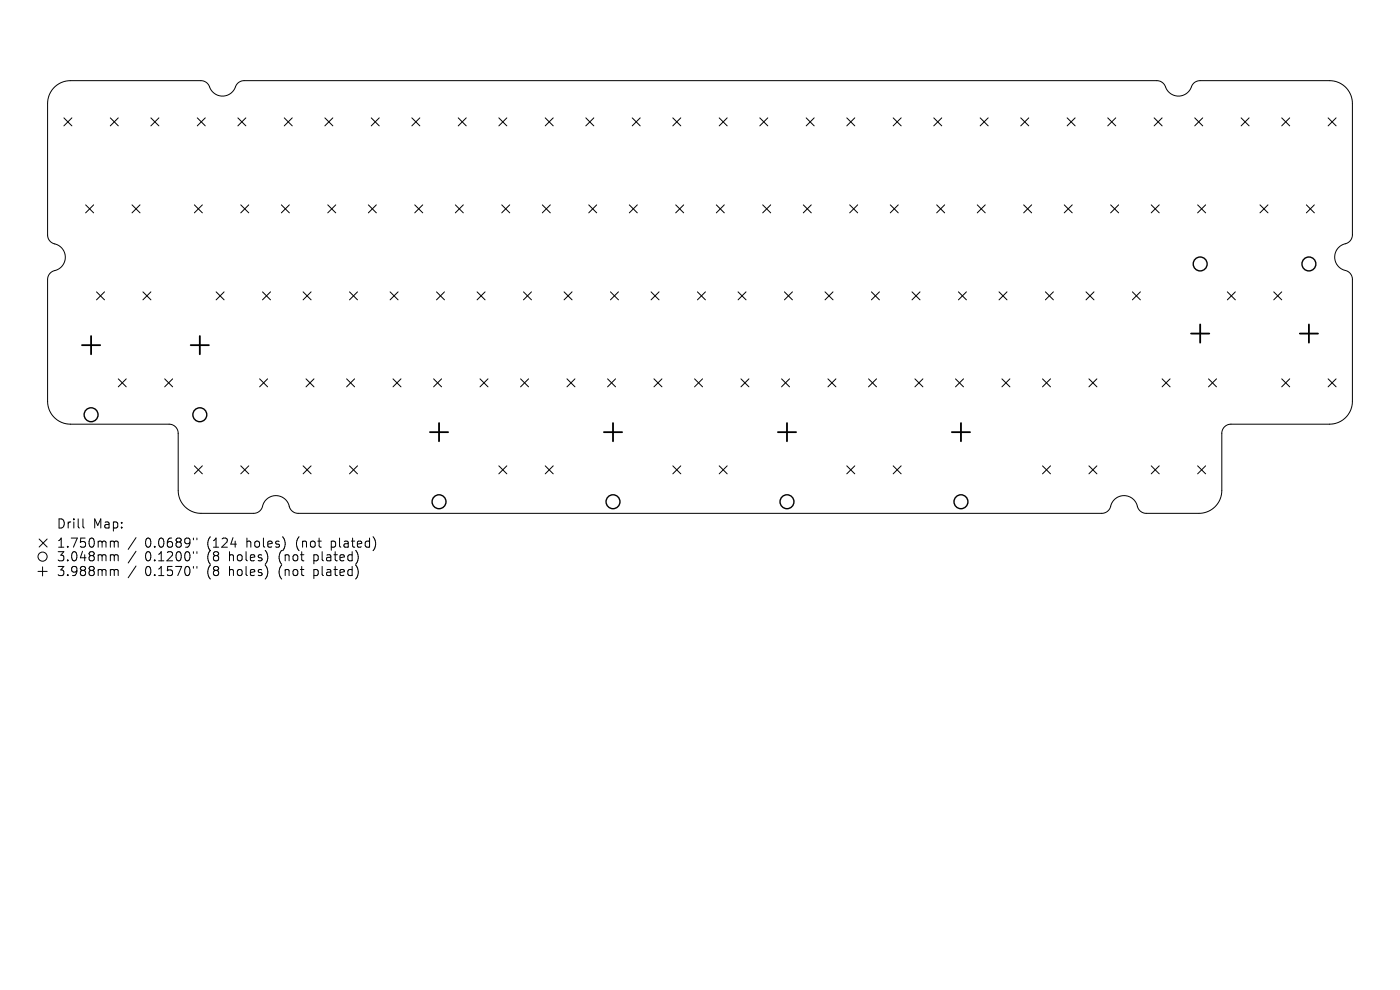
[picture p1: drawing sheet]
<svg xmlns="http://www.w3.org/2000/svg" width="297mm" height="210mm" viewBox="0 0 297 210" stroke-linecap="round" stroke-linejoin="round" font-family="sans-serif">
<defs><g id="words">
<g font-size="2.7">
<text x="11.9" y="112.4">Drill</text>
<text x="19.7" y="112.4">Map:</text>
<text x="11.9" y="116.5">1.750mm</text>
<text x="11.9" y="119.3">3.048mm</text>
<text x="30.8" y="116.5">0.0689&quot;</text>
<text x="30.8" y="119.3">0.1200&quot;</text>
<text x="44.1" y="116.5">(124</text>
<text x="44.1" y="119.3">(8</text>
<text x="48.9" y="119.3">holes)</text>
<text x="52.6" y="116.5">holes)</text>
<text x="59.6" y="119.3">(not</text>
<text x="63.3" y="116.5">(not</text>
<text x="67.2" y="119.3">plated)</text>
<text x="70.9" y="116.5">plated)</text>
<text x="11.9" y="122.5">3.988mm</text>
<text x="30.8" y="122.5">0.1570&quot;</text>
<text x="44.1" y="122.5">(8</text>
<text x="48.9" y="122.5">holes)</text>
<text x="59.6" y="122.5">(not</text>
<text x="67.2" y="122.5">plated)</text>
</g>
</g></defs>
<g fill="none" stroke="#000" stroke-width=".21">
<path d="M11.5 18.5a4.8 4.8 0 0 1 3.4-1.4h27.8a2.15 2.15 0 0 1 2 1.8 3 3 0 0 0 3.1 1.4 3 3 0 0 0 2.4-2.4l.6-.5 1-.3h193.6a2.13 2.13 0 0 1 2.1 1.8 3 3 0 0 0 3.1 1.4 3 3 0 0 0 2.4-2.4l.6-.5 1-.3h27.5a4.8 4.8 0 0 1 4.8 4.9v27.9a2.12 2.12 0 0 1-2 2 2.95 2.95 0 0 0-1.7 3.1 2.95 2.95 0 0 0 2.6 2.5l.8 .6 .3 1.1v25.9a4.8 4.8 0 0 1-4.8 4.9h-21.1a1.94 1.94 0 0 0-1.8 1.9v12.6a4.8 4.8 0 0 1-4.8 4.4h-11.3a2.12 2.12 0 0 1-2-2 2.95 2.95 0 0 0-3.1-1.7 2.95 2.95 0 0 0-2.5 2.6l-.8 .8-1 .3h-170.5a2.12 2.12 0 0 1-2-2 2.96 2.96 0 0 0-3.2-1.7 2.96 2.96 0 0 0-2.4 2.6l-.7 .7-.9 .4h-11.4a4.8 4.8 0 0 1-4.8-4.8v-12.4a1.94 1.94 0 0 0-1.9-1.7h-21.4a4.8 4.8 0 0 1-4.4-4.9v-25.9a2.12 2.12 0 0 1 2-2 2.95 2.95 0 0 0 1.7-3.1 2.95 2.95 0 0 0-2.6-2.5l-.8-.8-.3-1v-27.8a4.8 4.8 0 0 1 1.4-3.5zM13.6 25l1.7 1.7M15.3 25l-1.7 1.7M23.4 25l1.7 1.7M25.1 25l-1.7 1.7M32 25l1.7 1.7M33.7 25l-1.7 1.7M41.9 25l1.6 1.7M43.5 25l-1.6 1.7M50.5 25l1.7 1.7M52.2 25l-1.7 1.7M60.3 25l1.7 1.7"/>
<path d="M62 25l-1.7 1.7M68.9 25l1.7 1.7M70.6 25l-1.7 1.7M78.8 25l1.7 1.7M80.5 25l-1.7 1.7M87.4 25l1.7 1.7M89.1 25l-1.7 1.7M97.2 25l1.7 1.7M98.9 25l-1.7 1.7M105.8 25l1.7 1.7M107.5 25l-1.7 1.7M115.7 25l1.7 1.7"/>
<path d="M117.4 25l-1.7 1.7M124.3 25l1.7 1.7M126 25l-1.7 1.7M134.1 25l1.7 1.7M135.8 25l-1.7 1.7M142.7 25l1.7 1.7M144.4 25l-1.7 1.7M152.6 25l1.7 1.7M154.3 25l-1.7 1.7M161.2 25l1.7 1.7M162.9 25l-1.7 1.7M171 25l1.7 1.7"/>
<path d="M172.7 25l-1.7 1.7M179.6 25l1.7 1.7M181.3 25l-1.7 1.7M189.5 25l1.7 1.7M191.2 25l-1.7 1.7M198.1 25l1.7 1.7M199.8 25l-1.7 1.7M207.9 25l1.7 1.7M209.6 25l-1.7 1.7M216.5 25l1.7 1.7M218.2 25l-1.7 1.7M226.4 25l1.7 1.7"/>
<path d="M228.1 25l-1.7 1.7M235 25l1.7 1.7M236.7 25l-1.7 1.7M244.8 25l1.7 1.7M246.5 25l-1.7 1.7M253.5 25l1.7 1.7M255.2 25l-1.7 1.7M263.3 25l1.7 1.7M265 25l-1.7 1.7M271.9 25l1.7 1.7M273.6 25l-1.7 1.7M281.8 25l1.6 1.7"/>
<path d="M283.4 25l-1.6 1.7M18.2 43.5l1.7 1.7M19.9 43.5l-1.7 1.7M28 43.5l1.7 1.7M29.7 43.5l-1.7 1.7M41.2 43.5l1.7 1.7M42.9 43.5l-1.7 1.7M51.1 43.5l1.7 1.7M52.8 43.5l-1.7 1.7M59.7 43.5l1.7 1.7M61.4 43.5l-1.7 1.7M69.5 43.5l1.7 1.7"/>
<path d="M71.2 43.5l-1.7 1.7M78.1 43.5l1.7 1.7M79.8 43.5l-1.7 1.7M88 43.5l1.7 1.7M89.7 43.5l-1.7 1.7M96.6 43.5l1.7 1.7M98.3 43.5l-1.7 1.7M106.4 43.5l1.7 1.7M108.1 43.5l-1.7 1.7M115.1 43.5l1.6 1.7M116.7 43.5l-1.6 1.7M124.9 43.5l1.7 1.7"/>
<path d="M126.6 43.5l-1.7 1.7M133.5 43.5l1.7 1.7M135.2 43.5l-1.7 1.7M143.3 43.5l1.7 1.7M145 43.5l-1.7 1.7M152 43.5l1.7 1.7M153.7 43.5l-1.7 1.7M161.8 43.5l1.7 1.7M163.5 43.5l-1.7 1.7M170.4 43.5l1.7 1.7M172.1 43.5l-1.7 1.7M180.3 43.5l1.7 1.7"/>
<path d="M182 43.5l-1.7 1.7M188.9 43.5l1.7 1.7M190.6 43.5l-1.7 1.7M198.7 43.5l1.7 1.7M200.4 43.5l-1.7 1.7M207.3 43.5l1.7 1.7M209 43.5l-1.7 1.7M217.2 43.5l1.7 1.7M218.9 43.5l-1.7 1.7M225.8 43.5l1.7 1.7M227.5 43.5l-1.7 1.7M235.6 43.5l1.7 1.7"/>
<path d="M237.3 43.5l-1.7 1.7M244.2 43.5l1.7 1.7M245.9 43.5l-1.7 1.7M254.1 43.5l1.7 1.7M255.8 43.5l-1.7 1.7M267.3 43.5l1.7 1.7M269 43.5l-1.7 1.7M277.1 43.5l1.7 1.7M278.8 43.5l-1.7 1.7M20.5 61.9l1.7 1.7M22.2 61.9l-1.7 1.7M30.3 61.9l1.7 1.7"/>
<path d="M32 61.9l-1.7 1.7M45.8 61.9l1.7 1.7M47.5 61.9l-1.7 1.7M55.7 61.9l1.7 1.7M57.4 61.9l-1.7 1.7M64.3 61.9l1.7 1.7M66 61.9l-1.7 1.7M74.1 61.9l1.7 1.7M75.8 61.9l-1.7 1.7M82.8 61.9l1.7 1.7M84.5 61.9l-1.7 1.7M92.6 61.9l1.7 1.7"/>
<path d="M94.3 61.9l-1.7 1.7M101.2 61.9l1.7 1.7M102.9 61.9l-1.7 1.7M111.1 61.9l1.6 1.7M112.7 61.9l-1.6 1.7M119.7 61.9l1.7 1.7M121.4 61.9l-1.7 1.7M129.5 61.9l1.7 1.7M131.2 61.9l-1.7 1.7M138.1 61.9l1.7 1.7M139.8 61.9l-1.7 1.7M148 61.9l1.7 1.7"/>
<path d="M149.7 61.9l-1.7 1.7M156.6 61.9l1.7 1.7M158.3 61.9l-1.7 1.7M166.4 61.9l1.7 1.7M168.1 61.9l-1.7 1.7M175 61.9l1.7 1.7M176.7 61.9l-1.7 1.7M184.9 61.9l1.7 1.7M186.6 61.9l-1.7 1.7M193.5 61.9l1.7 1.7M195.2 61.9l-1.7 1.7M203.3 61.9l1.7 1.7"/>
<path d="M205 61.9l-1.7 1.7M211.9 61.9l1.7 1.7M213.6 61.9l-1.7 1.7M221.8 61.9l1.7 1.7M223.5 61.9l-1.7 1.7M230.4 61.9l1.7 1.7M232.1 61.9l-1.7 1.7M240.2 61.9l1.7 1.7M241.9 61.9l-1.7 1.7M260.4 61.9l1.7 1.7M262.1 61.9l-1.7 1.7M270.2 61.9l1.7 1.7"/>
<path d="M271.9 61.9l-1.7 1.7M25.1 80.4l1.7 1.7M26.8 80.4l-1.7 1.7M34.9 80.4l1.7 1.7M36.6 80.4l-1.7 1.7M41.2 98.8l1.7 1.7M42.9 98.8l-1.7 1.7M51.1 98.8l1.7 1.7M52.8 98.8l-1.7 1.7M55.1 80.4l1.7 1.7M56.8 80.4l-1.7 1.7M64.3 98.8l1.7 1.7"/>
<path d="M64.9 80.4l1.7 1.7M66 98.8l-1.7 1.7M66.6 80.4l-1.7 1.7M73.5 80.4l1.7 1.7M74.1 98.8l1.7 1.7M75.2 80.4l-1.7 1.7M75.8 98.8l-1.7 1.7M83.4 80.4l1.7 1.7M85.1 80.4l-1.7 1.7M92 80.4l1.7 1.7M93.7 80.4l-1.7 1.7M101.8 80.4l1.7 1.7"/>
<path d="M103.5 80.4l-1.7 1.7M105.8 98.8l1.7 1.7M107.5 98.8l-1.7 1.7M110.4 80.4l1.7 1.7M112.1 80.4l-1.7 1.7M115.7 98.8l1.7 1.7M117.4 98.8l-1.7 1.7M120.3 80.4l1.7 1.7M122 80.4l-1.7 1.7M128.9 80.4l1.7 1.7M130.6 80.4l-1.7 1.7M138.7 80.4l1.7 1.7"/>
<path d="M140.4 80.4l-1.7 1.7M142.7 98.8l1.7 1.7M144.4 98.8l-1.7 1.7M147.3 80.4l1.7 1.7M149 80.4l-1.7 1.7M152.6 98.8l1.7 1.7M154.3 98.8l-1.7 1.7M157.2 80.4l1.7 1.7M158.9 80.4l-1.7 1.7M165.8 80.4l1.7 1.7M167.5 80.4l-1.7 1.7M175.6 80.4l1.7 1.7"/>
<path d="M177.3 80.4l-1.7 1.7M179.6 98.8l1.7 1.7M181.3 98.8l-1.7 1.7M184.3 80.4l1.6 1.7M185.9 80.4l-1.6 1.7M189.5 98.8l1.7 1.7M191.2 98.8l-1.7 1.7M194.1 80.4l1.7 1.7M195.8 80.4l-1.7 1.7M202.7 80.4l1.7 1.7M204.4 80.4l-1.7 1.7M212.5 80.4l1.7 1.7"/>
<path d="M214.2 80.4l-1.7 1.7M221.2 98.8l1.7 1.7M221.2 80.4l1.7 1.7M222.9 98.8l-1.7 1.7M222.9 80.4l-1.7 1.7M231 80.4l1.7 1.7M231 98.8l1.7 1.7M232.7 80.4l-1.7 1.7M232.7 98.8l-1.7 1.7M244.2 98.8l1.7 1.7M245.9 98.8l-1.7 1.7M246.5 80.4l1.7 1.7"/>
<path d="M248.2 80.4l-1.7 1.7M254.1 98.8l1.7 1.7M255.8 98.8l-1.7 1.7M256.4 80.4l1.7 1.7M258.1 80.4l-1.7 1.7M271.9 80.4l1.7 1.7M273.6 80.4l-1.7 1.7M281.8 80.4l1.6 1.7M283.4 80.4l-1.6 1.7M8.3 114.3l1.7 1.7M10 114.3l-1.7 1.7M17.6 110.1v1.6l.3 .3"/>
<path d="M23.7 114.8l.5 .1v.2M23.7 117.7l.5 .1v.2M24.2 115.1l.3-.3 .5 .1 .1 1.2M24.2 115.1v1M24.2 118v1M24.2 118l.3-.3 .5 .1 .1 1.2M28.9 114l-1.7 2.5M28.9 116.9l-1.7 2.5M41 114.1v.4M41 117v.4M41.8 114.1v.4M41.8 117v.4"/>
<path d="M8.1 121.2h1.9M9 120.2v2M23.7 120.8l.5 .1v.2M24.2 121.1v1M24.2 121.1l.3-.3 .5 .1 .1 1.2M28.9 120.1l-1.7 2.5M41 120.2v.3M41.8 120.2v.3"/>
<circle cx="9" cy="118.1" r=".97"/>
</g>
<g fill="none" stroke="#000" stroke-width=".3">
<circle cx="254.6" cy="56" r="1.48"/>
<circle cx="277.7" cy="56" r="1.48"/>
<circle cx="19.3" cy="88" r="1.48"/>
<circle cx="42.4" cy="88" r="1.48"/>
<circle cx="93.1" cy="106.4" r="1.48"/>
<circle cx="130" cy="106.4" r="1.48"/>
<circle cx="167" cy="106.4" r="1.48"/>
<circle cx="203.9" cy="106.4" r="1.48"/>
</g>
<g fill="none" stroke="#000" stroke-width=".39">
<path d="M17.4 73.2h3.9M19.3 71.3v3.8M40.5 73.2h3.8M42.4 71.3v3.8M252.7 70.8h3.8M254.6 68.8v3.9M275.7 70.8h3.9M277.7 68.8v3.9M91.2 91.7h3.9M93.1 89.7v3.9M128.1 91.7h3.9M130 89.7v3.9"/>
<path d="M165 91.7h3.9M167 89.7v3.9M201.9 91.7h3.9M203.9 89.7v3.9"/>
</g>
<use href="#words"/>
</svg>
